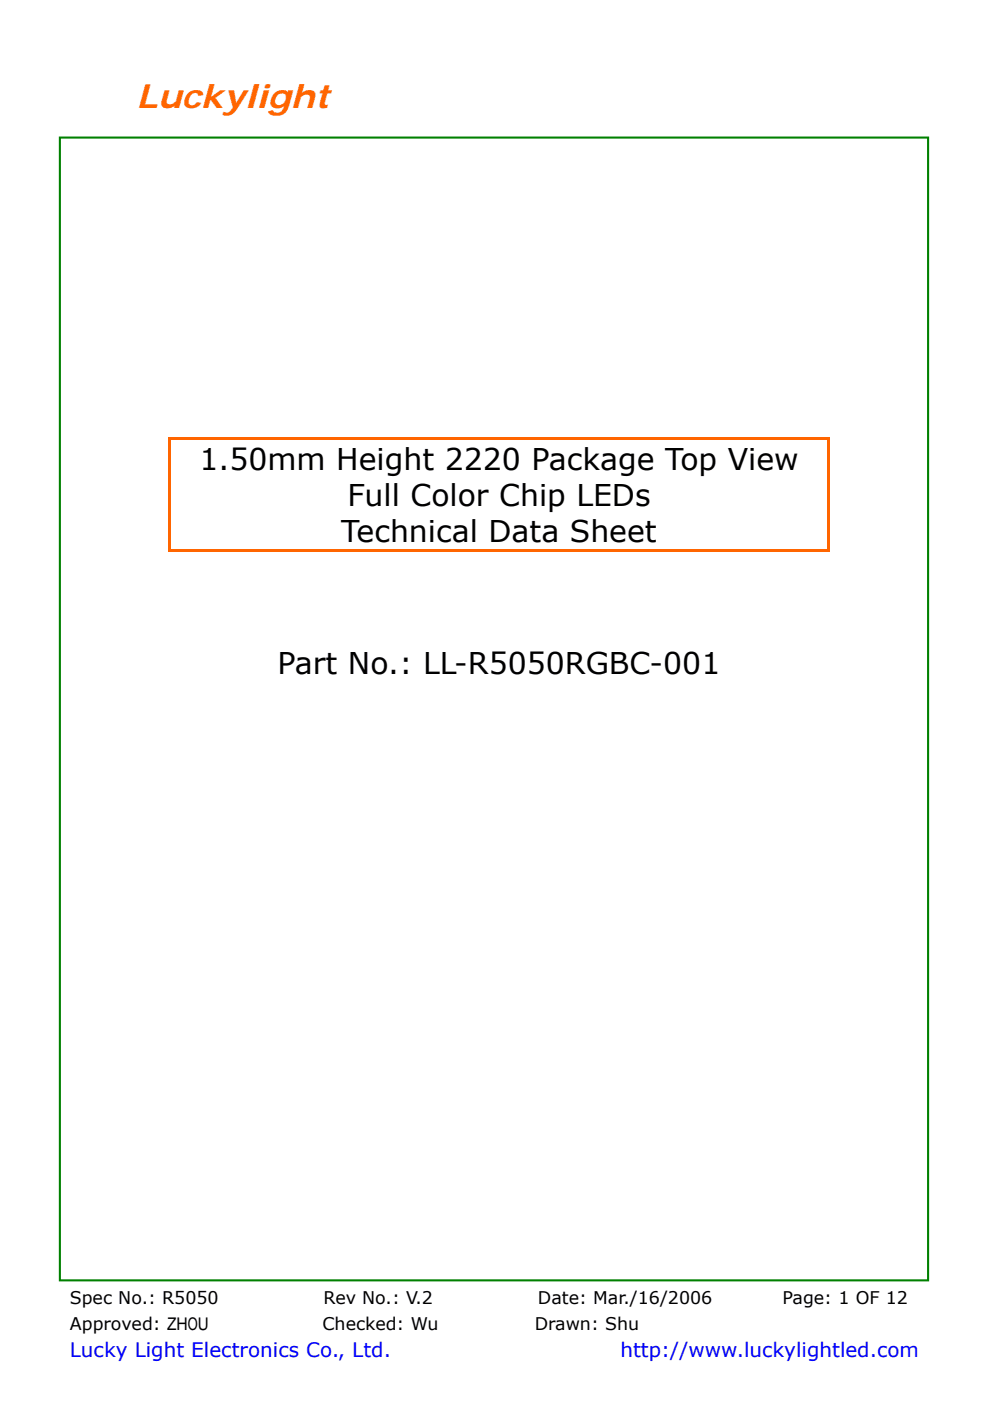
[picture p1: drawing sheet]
<svg xmlns="http://www.w3.org/2000/svg" width="210mm" height="297mm" viewBox="0 0 210 297" stroke-linecap="round" stroke-linejoin="round" font-family="sans-serif">
<defs><g id="words">
<text font-size="7" fill="#ff6500" x="29" y="22.9">Luckylight</text>
<g font-size="6.3">
<text x="42.3" y="99.6">1.50mm Height 2220 Package Top View</text>
<text x="73.7" y="107.3">Full Color Chip LEDs</text>
<text x="72.4" y="115">Technical Data Sheet</text>
<text x="58.9" y="142.8">Part No.: LL-R5050RGBC-001</text>
</g>
<g font-size="4.2" fill="#00f">
<text x="14.8" y="287.7">Lucky Light Electronics Co., Ltd.</text>
<text x="131.6" y="287.7">http://www.luckylightled.com</text>
</g>
<g font-size="3.7">
<text x="14.8" y="276.4">Spec No.: R5050</text>
<text x="68.6" y="276.4">Rev No.: V.2</text>
<text x="114.1" y="276.4">Date: Mar./16/2006</text>
<text x="165.9" y="276.4">Page: 1 OF 12</text>
<text x="14.8" y="282.1">Approved: ZHOU</text>
<text x="68.4" y="282.1">Checked: Wu</text>
<text x="113.4" y="282.1">Drawn: Shu</text>
</g>
</g></defs>
<path d="M12.7 29.2h184.1v242.3h-184.1z" fill="none" stroke="#008000" stroke-width=".44"/>
<g fill="#ff6500">
<path d="M35.7 92.7h.5v.5h-.5z"/>
<path d="M35.7 92.7h140.3v.5h-140.3z"/>
<path d="M175.5 92.7h.5v.5h-.5z"/>
<path d="M35.7 93.2h.5v23.7h-.5z"/>
<path d="M35.7 116.4h139.8v.5h-139.8z"/>
<path d="M175.5 93.2h.5v23.7h-.5z"/>
<path d="M175.5 116.4h.5v.5h-.5z"/>
</g>
<use href="#words"/>
</svg>
